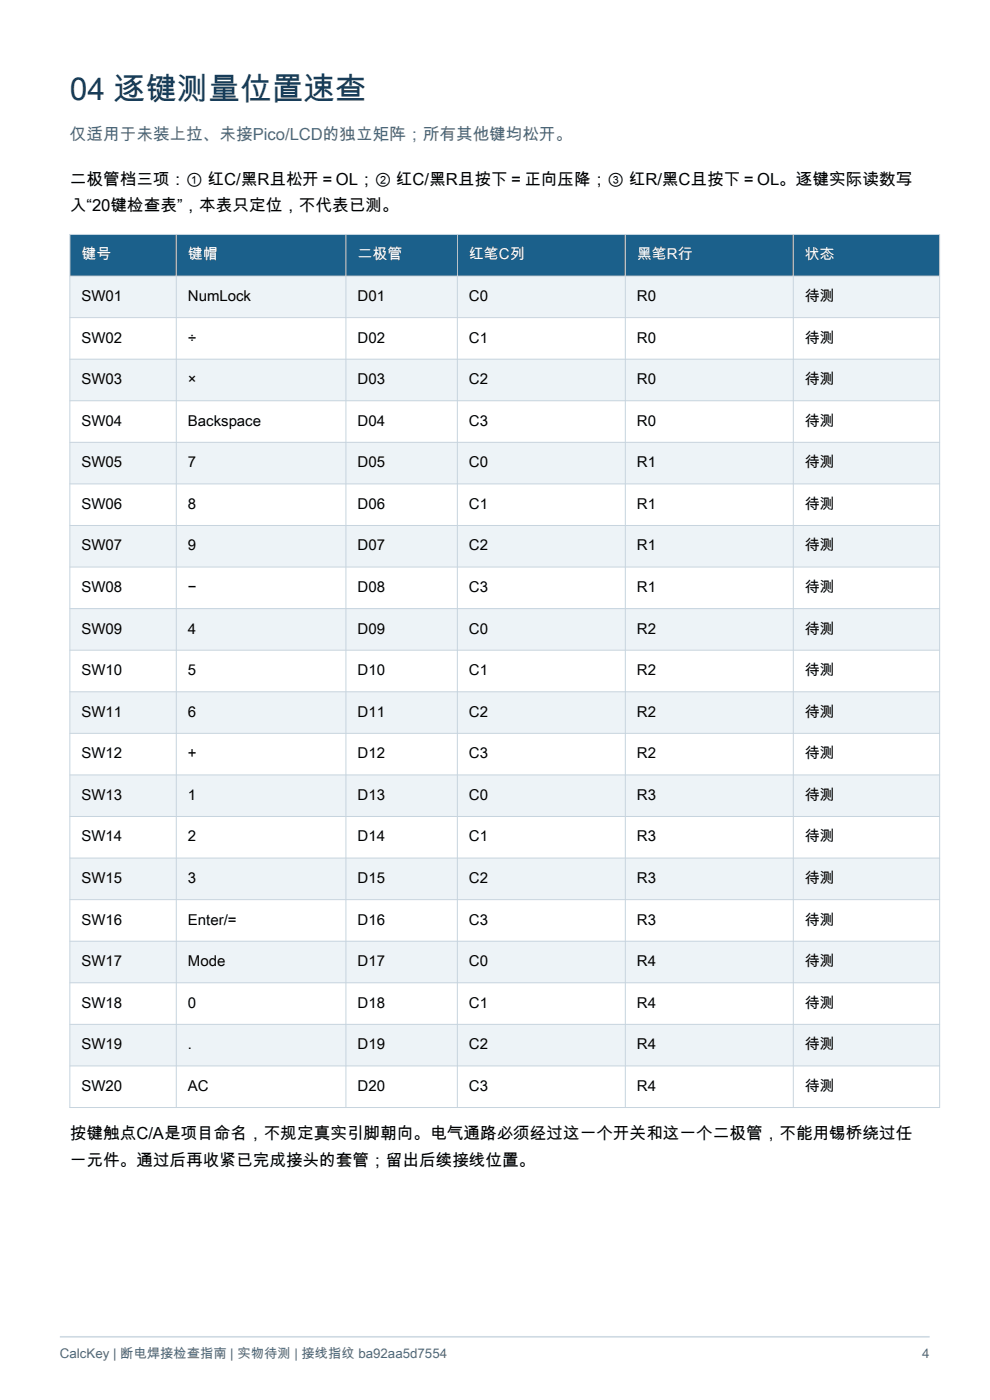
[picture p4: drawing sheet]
<svg xmlns="http://www.w3.org/2000/svg" width="210mm" height="297mm" viewBox="0 0 210 297" stroke-linecap="round" stroke-linejoin="round" font-family="sans-serif">
<defs><g id="words">
<text font-size="6.7" fill="#173c59" x="14.8" y="21.2">04 逐键测量位置速查</text>
<text font-size="3.5" fill="#526979" x="14.8" y="29.6">仅适用于未装上拉、未接Pico/LCD的独立矩阵；所有其他键均松开。</text>
<g font-size="3.5">
<text x="14.8" y="39.2">二极管档三项：① 红C/黑R且松开＝OL；② 红C/黑R且按下＝正向压降；③ 红R/黑C且按下＝OL。逐键实际读数写</text>
<text x="14.8" y="44.8">入“20键检查表”，本表只定位，不代表已测。</text>
<text x="14.8" y="241.7">按键触点C/A是项目命名，不规定真实引脚朝向。电气通路必须经过这一个开关和这一个二极管，不能用锡桥绕过任</text>
<text x="14.8" y="247.3">一元件。通过后再收紧已完成接头的套管；留出后续接线位置。</text>
</g>
<g font-size="3.2" fill="#fff">
<text x="17.3" y="55">键号</text>
<text x="39.9" y="55">键帽</text>
<text x="75.8" y="55">二极管</text>
<text x="99.5" y="55">红笔C列</text>
<text x="135.1" y="55">黑笔R行</text>
<text x="170.7" y="55">状态</text>
</g>
<g font-size="3.2">
<text x="17.3" y="63.9">SW01</text>
<text x="39.9" y="63.9">NumLock</text>
<text x="75.8" y="63.9">D01</text>
<text x="99.5" y="63.9">C0</text>
<text x="135.1" y="63.9">R0</text>
<text x="170.7" y="63.9">待测</text>
<text x="17.3" y="72.7">SW02</text>
<text x="39.9" y="72.7">÷</text>
<text x="75.8" y="72.7">D02</text>
<text x="99.5" y="72.7">C1</text>
<text x="135.1" y="72.7">R0</text>
<text x="170.7" y="72.7">待测</text>
<text x="17.3" y="81.5">SW03</text>
<text x="39.9" y="81.5">×</text>
<text x="75.8" y="81.5">D03</text>
<text x="99.5" y="81.5">C2</text>
<text x="135.1" y="81.5">R0</text>
<text x="170.7" y="81.5">待测</text>
<text x="17.3" y="90.3">SW04</text>
<text x="39.9" y="90.3">Backspace</text>
<text x="75.8" y="90.3">D04</text>
<text x="99.5" y="90.3">C3</text>
<text x="135.1" y="90.3">R0</text>
<text x="170.7" y="90.3">待测</text>
<text x="17.3" y="99.1">SW05</text>
<text x="39.9" y="99.1">7</text>
<text x="75.8" y="99.1">D05</text>
<text x="99.5" y="99.1">C0</text>
<text x="135.1" y="99.1">R1</text>
<text x="170.7" y="99.1">待测</text>
<text x="17.3" y="107.9">SW06</text>
<text x="39.9" y="107.9">8</text>
<text x="75.8" y="107.9">D06</text>
<text x="99.5" y="107.9">C1</text>
<text x="135.1" y="107.9">R1</text>
<text x="170.7" y="107.9">待测</text>
<text x="17.3" y="116.8">SW07</text>
<text x="39.9" y="116.8">9</text>
<text x="75.8" y="116.8">D07</text>
<text x="99.5" y="116.8">C2</text>
<text x="135.1" y="116.8">R1</text>
<text x="170.7" y="116.8">待测</text>
<text x="17.3" y="125.6">SW08</text>
<text x="39.9" y="125.6">−</text>
<text x="75.8" y="125.6">D08</text>
<text x="99.5" y="125.6">C3</text>
<text x="135.1" y="125.6">R1</text>
<text x="170.7" y="125.6">待测</text>
<text x="17.3" y="134.4">SW09</text>
<text x="39.9" y="134.4">4</text>
<text x="75.8" y="134.4">D09</text>
<text x="99.5" y="134.4">C0</text>
<text x="135.1" y="134.4">R2</text>
<text x="170.7" y="134.4">待测</text>
<text x="17.3" y="143.2">SW10</text>
<text x="39.9" y="143.2">5</text>
<text x="75.8" y="143.2">D10</text>
<text x="99.5" y="143.2">C1</text>
<text x="135.1" y="143.2">R2</text>
<text x="170.7" y="143.2">待测</text>
<text x="17.3" y="152">SW11</text>
<text x="39.9" y="152">6</text>
<text x="75.8" y="152">D11</text>
<text x="99.5" y="152">C2</text>
<text x="135.1" y="152">R2</text>
<text x="170.7" y="152">待测</text>
<text x="17.3" y="160.9">SW12</text>
<text x="39.9" y="160.9">+</text>
<text x="75.8" y="160.9">D12</text>
<text x="99.5" y="160.9">C3</text>
<text x="135.1" y="160.9">R2</text>
<text x="170.7" y="160.9">待测</text>
<text x="17.3" y="169.7">SW13</text>
<text x="39.9" y="169.7">1</text>
<text x="75.8" y="169.7">D13</text>
<text x="99.5" y="169.7">C0</text>
<text x="135.1" y="169.7">R3</text>
<text x="170.7" y="169.7">待测</text>
<text x="17.3" y="178.5">SW14</text>
<text x="39.9" y="178.5">2</text>
<text x="75.8" y="178.5">D14</text>
<text x="99.5" y="178.5">C1</text>
<text x="135.1" y="178.5">R3</text>
<text x="170.7" y="178.5">待测</text>
<text x="17.3" y="187.3">SW15</text>
<text x="39.9" y="187.3">3</text>
<text x="75.8" y="187.3">D15</text>
<text x="99.5" y="187.3">C2</text>
<text x="135.1" y="187.3">R3</text>
<text x="170.7" y="187.3">待测</text>
<text x="17.3" y="196.1">SW16</text>
<text x="39.9" y="196.1">Enter/=</text>
<text x="75.8" y="196.1">D16</text>
<text x="99.5" y="196.1">C3</text>
<text x="135.1" y="196.1">R3</text>
<text x="170.7" y="196.1">待测</text>
<text x="17.3" y="205">SW17</text>
<text x="39.9" y="205">Mode</text>
<text x="75.8" y="205">D17</text>
<text x="99.5" y="205">C0</text>
<text x="135.1" y="205">R4</text>
<text x="170.7" y="205">待测</text>
<text x="17.3" y="213.8">SW18</text>
<text x="39.9" y="213.8">0</text>
<text x="75.8" y="213.8">D18</text>
<text x="99.5" y="213.8">C1</text>
<text x="135.1" y="213.8">R4</text>
<text x="170.7" y="213.8">待测</text>
<text x="17.3" y="222.6">SW19</text>
<text x="39.9" y="222.6">.</text>
<text x="75.8" y="222.6">D19</text>
<text x="99.5" y="222.6">C2</text>
<text x="135.1" y="222.6">R4</text>
<text x="170.7" y="222.6">待测</text>
<text x="17.3" y="231.4">SW20</text>
<text x="39.9" y="231.4">AC</text>
<text x="75.8" y="231.4">D20</text>
<text x="99.5" y="231.4">C3</text>
<text x="135.1" y="231.4">R4</text>
<text x="170.7" y="231.4">待测</text>
</g>
<g font-size="2.8" fill="#526979">
<text x="12.7" y="288.2">CalcKey | 断电焊接检查指南 | 实物待测 | 接线指纹 ba92aa5d7554</text>
<text x="195.6" y="288.2">4</text>
</g>
</g></defs>
<path d="M12.7 283.6h184.5" fill="none" stroke="#cfdae3" stroke-width=".35"/>
<path d="M14.8 49.7h184.5v8.9h-184.5z" fill-rule="evenodd" fill="#1b608b"/>
<path d="M14.8 58.6h184.5v8.8h-184.5z" fill-rule="evenodd" fill="#edf3f7"/>
<path d="M14.8 67.4h184.5v8.8h-184.5z" fill-rule="evenodd" fill="#fff"/>
<path d="M14.8 76.2h184.5v8.8h-184.5z" fill-rule="evenodd" fill="#edf3f7"/>
<path d="M14.8 85h184.5v8.8h-184.5z" fill-rule="evenodd" fill="#fff"/>
<path d="M14.8 93.8h184.5v8.9h-184.5z" fill-rule="evenodd" fill="#edf3f7"/>
<path d="M14.8 102.7h184.5v8.8h-184.5z" fill-rule="evenodd" fill="#fff"/>
<path d="M14.8 111.5h184.5v8.8h-184.5z" fill-rule="evenodd" fill="#edf3f7"/>
<path d="M14.8 120.3h184.5v8.8h-184.5z" fill-rule="evenodd" fill="#fff"/>
<path d="M14.8 129.1h184.5v8.8h-184.5z" fill-rule="evenodd" fill="#edf3f7"/>
<path d="M14.8 137.9h184.5v8.9h-184.5z" fill-rule="evenodd" fill="#fff"/>
<path d="M14.8 146.8h184.5v8.8h-184.5z" fill-rule="evenodd" fill="#edf3f7"/>
<path d="M14.8 155.6h184.5v8.8h-184.5z" fill-rule="evenodd" fill="#fff"/>
<path d="M14.8 164.4h184.5v8.8h-184.5z" fill-rule="evenodd" fill="#edf3f7"/>
<path d="M14.8 173.2h184.5v8.8h-184.5z" fill-rule="evenodd" fill="#fff"/>
<path d="M14.8 182h184.5v8.9h-184.5z" fill-rule="evenodd" fill="#edf3f7"/>
<path d="M14.8 190.9h184.5v8.8h-184.5z" fill-rule="evenodd" fill="#fff"/>
<path d="M14.8 199.7h184.5v8.8h-184.5z" fill-rule="evenodd" fill="#edf3f7"/>
<path d="M14.8 208.5h184.5v8.8h-184.5z" fill-rule="evenodd" fill="#fff"/>
<path d="M14.8 217.3h184.5v8.8h-184.5z" fill-rule="evenodd" fill="#edf3f7"/>
<path d="M14.8 226.1h184.5v8.8h-184.5z" fill-rule="evenodd" fill="#fff"/>
<g fill="none" stroke="#c7d4de" stroke-width=".21">
<path d="M14.8 49.7h184.5v185.2h-184.5zM14.8 58.6h184.5M37.4 49.7v185.2M73.4 49.7v185.2M97 49.7v185.2M132.6 49.7v185.2M168.3 49.7v185.2M14.8 67.4h184.5M14.8 76.2h184.5M14.8 85h184.5M14.8 93.8h184.5M14.8 102.7h184.5"/>
<path d="M14.8 111.5h184.5M14.8 120.3h184.5M14.8 129.1h184.5M14.8 137.9h184.5M14.8 146.8h184.5M14.8 155.6h184.5M14.8 164.4h184.5M14.8 173.2h184.5M14.8 182h184.5M14.8 190.9h184.5M14.8 199.7h184.5M14.8 208.5h184.5"/>
<path d="M14.8 217.3h184.5M14.8 226.1h184.5"/>
</g>
<use href="#words"/>
</svg>
